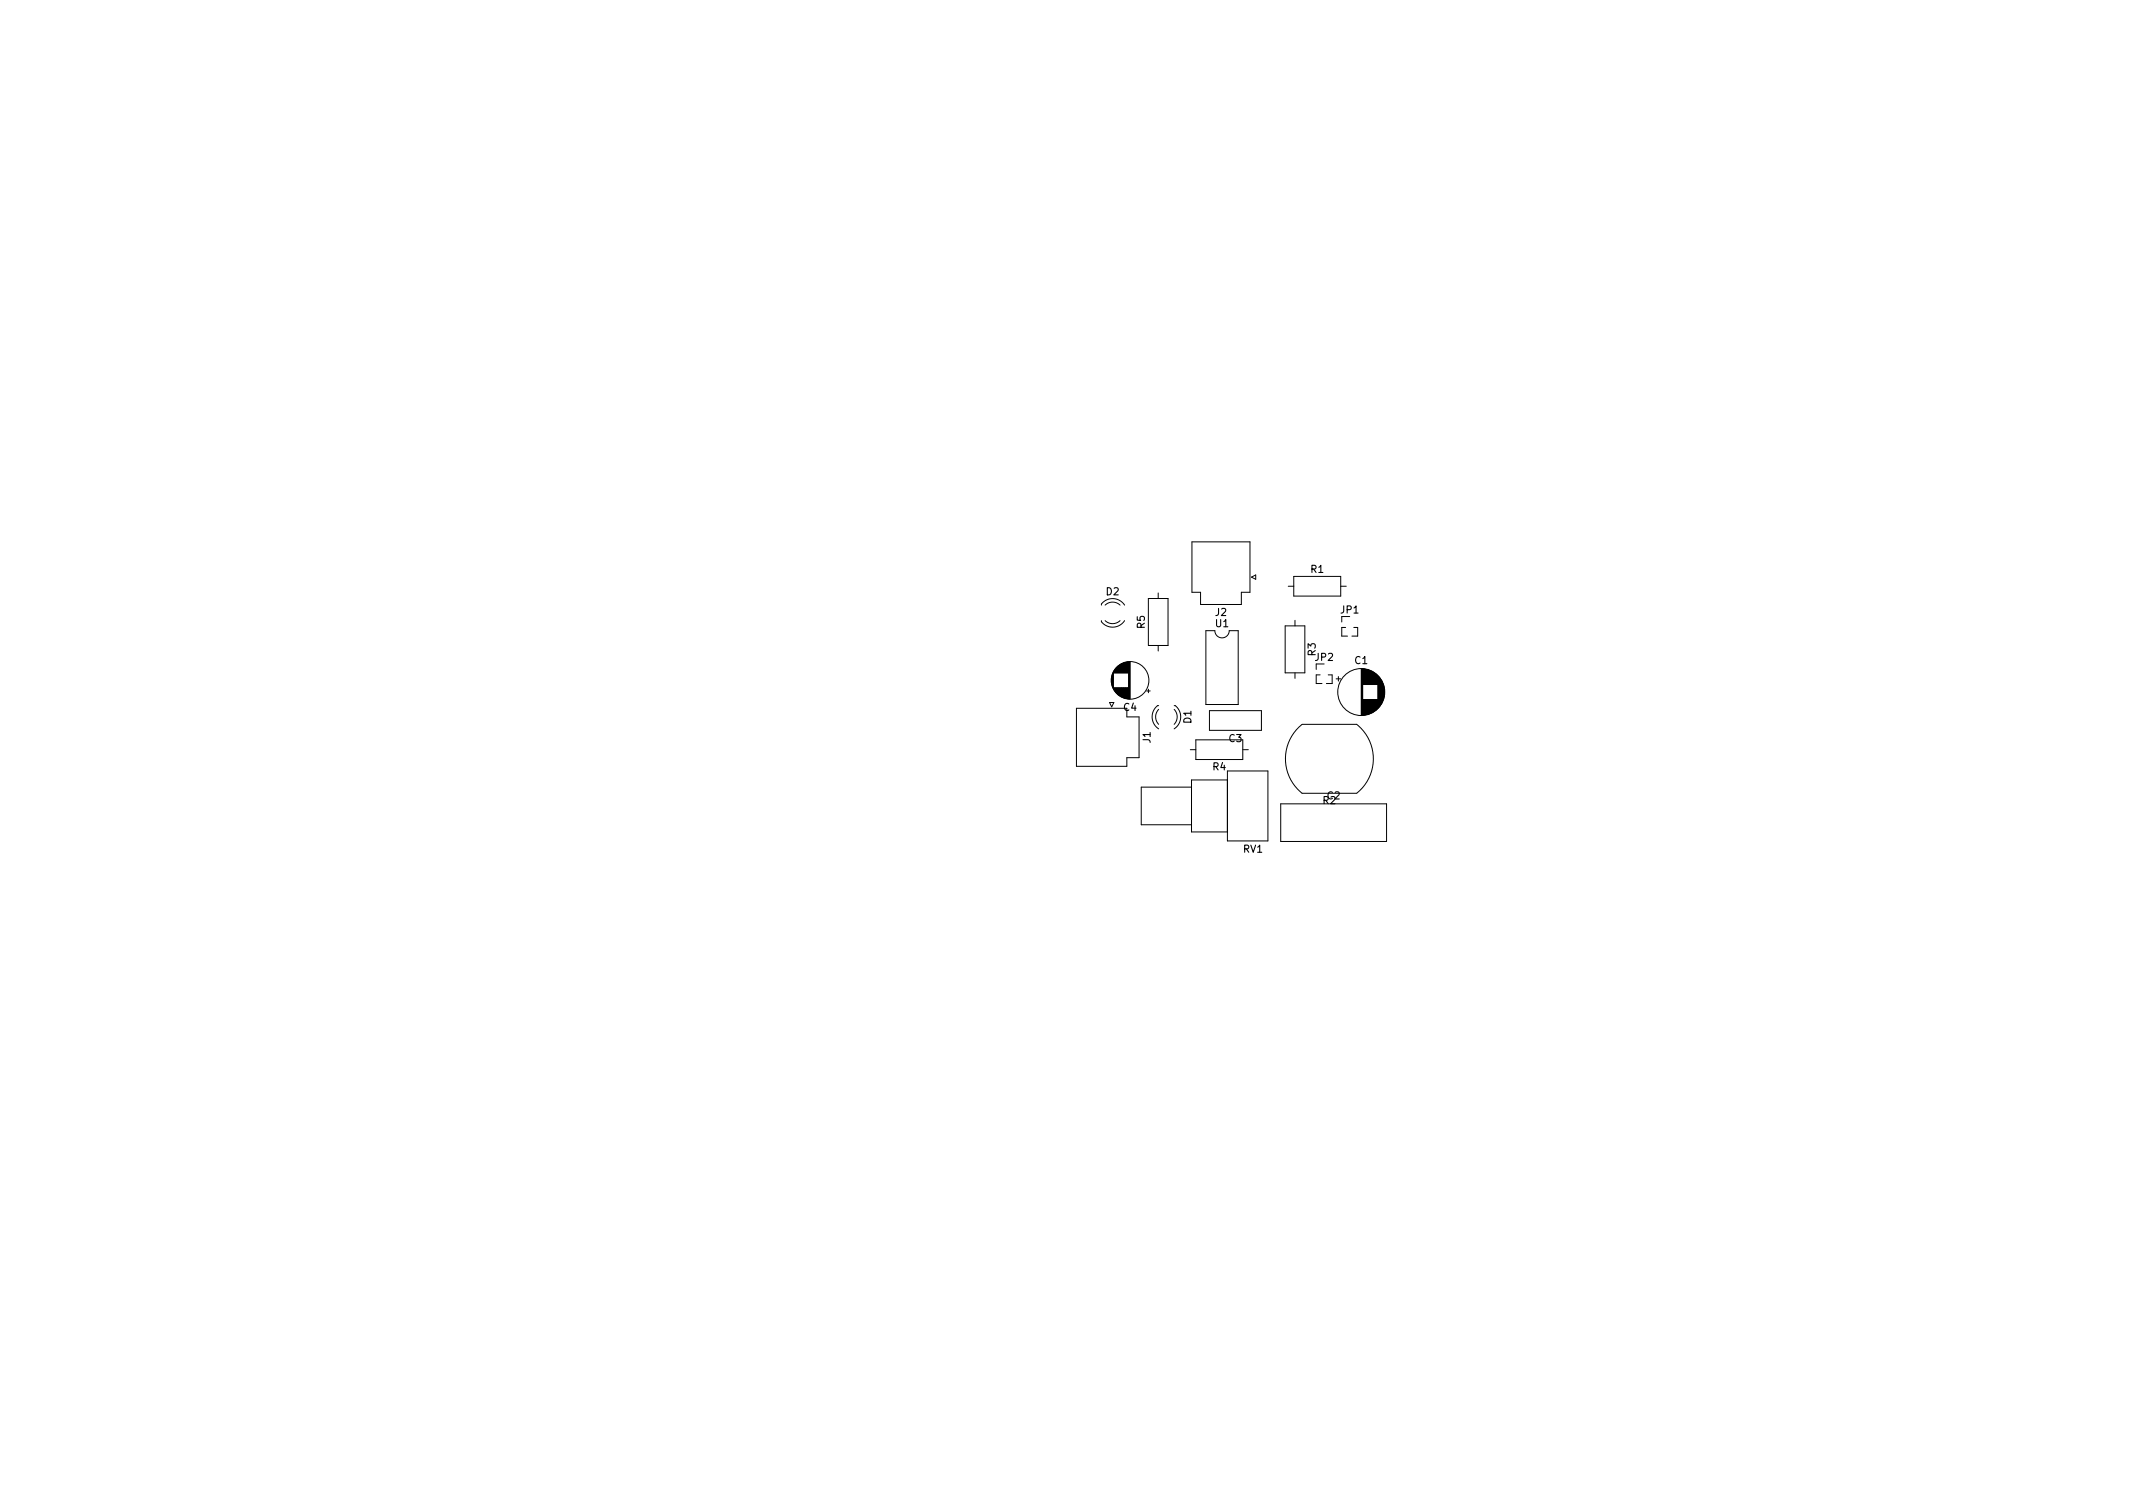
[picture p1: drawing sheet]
<svg xmlns="http://www.w3.org/2000/svg" width="297mm" height="210mm" viewBox="0 0 297 210" stroke-linecap="round" stroke-linejoin="round" font-family="sans-serif">
<defs><g id="words">
<g font-size="1.4">
<text x="154" y="82.9">D2</text>
<text x="182.5" y="79.8">R1</text>
<text x="159.4" y="87.5" transform="rotate(-90 159.4 87.5)">R5</text>
<text x="169.3" y="85.8">J2</text>
<text x="169.3" y="87.3">U1</text>
<text x="186.7" y="85.4">JP1</text>
<text x="183.2" y="92">JP2</text>
<text x="183.2" y="91.3" transform="rotate(-90 183.2 91.3)">R3</text>
<text x="188.7" y="92.5">C1</text>
<text x="156.5" y="99">C4</text>
<text x="165.9" y="100.7" transform="rotate(-90 165.9 100.7)">D1</text>
<text x="160.2" y="103.4" transform="rotate(-90 160.2 103.4)">J1</text>
<text x="168.9" y="107.3">R4</text>
<text x="171.2" y="103.3">C3</text>
<text x="184.2" y="112">R2</text>
<text x="184.8" y="111.3">C2</text>
<text x="173.1" y="118.7">RV1</text>
</g>
</g></defs>
<g fill="none" stroke="#000" stroke-width=".14">
<path d="M166 75.4h8.1v7.1h-1.2v1.7h-5.7v-1.7h-1.2zM149.9 98.6h7v1.2h1.7v5.7h-1.7v1.2h-7zM153.4 84.3a1.41 1.41 0 0 1 1.1-.9 1.99 1.99 0 0 1 2.1 .9M153.9 84.3a1.5 1.5 0 0 1 2.1 0M154.5 97.8h.6l-.3 .6zM154.8 94.5v.5M154.8 94.2v1.1M154.9 94.1v1.3M154.9 93.9v1.6M154.9 93.8v1.9M155 93.7v2M155 93.6v2.2"/>
<path d="M155.1 93.6v2.3M155.1 93.5v.2M155.1 95.8v.2M155.1 93.4v.3M155.1 95.8v.3M155.2 93.4v.3M155.2 95.8v.3M155.2 93.3v.4M155.2 95.8v.4M155.3 93.2v.5M155.3 95.8v.4M155.3 95.8v.5"/>
<path d="M155.3 93.1v.6M155.4 93.1v.6M155.4 95.8v.6M155.4 93v.7M155.5 93v.7M155.5 95.8v.7M155.5 92.9v.8M155.5 95.8v.8M155.6 92.9v.8M155.6 95.8v.8M155.6 92.8v.9M155.7 92.8v.9"/>
<path d="M155.7 95.8v.9M155.7 92.7v1M155.8 92.7v1M155.8 95.8v1M155.9 92.6v1.1M155.9 95.8v1M155.9 95.8v1.1M156 92.6v1.1M156 95.8v1.1M156 86.4a1.5 1.5 0 0 1-2.1 0M156 92.5v1.2M156.1 92.5v1.2"/>
<path d="M156.1 95.8v1.2M156.2 92.4v1.3M156.2 95.8v1.2M156.3 92.4v1.3M156.3 95.8v1.3M156.4 92.4v1.3M156.4 95.8v1.3M156.4 92.3v1.4M156.5 92.3v1.4M156.5 95.8v1.4M156.6 92.3v1.4M156.6 95.8v1.4"/>
<path d="M156.6 86.4a1.99 1.99 0 0 1-3.2 .2v-.2M156.7 92.3v1.4M156.7 95.8v1.4M156.7 92.2v1.5M156.8 92.2v1.5M156.8 95.8v1.4M156.8 95.8v1.5M156.9 92.2v1.5M156.9 95.8v1.5M157 92.2v1.5M157 95.8v1.5M157.1 92.2v1.5"/>
<path d="M157.1 95.8v1.5M157.2 92.2v5.1M157.3 92.2v5.1M157.4 92.2v5.1M159.7 96.2h.5M159.9 83.3h2.8v6.6h-2.8zM159.9 96v.5M161.3 82.6v.7M161.3 89.9v.7M161.4 98.8a1.5 1.5 0 0 0 0 2.1M161.4 98.3a1.44 1.44 0 0 0-.9 1.1 1.99 1.99 0 0 0 .9 2.1M163.5 98.8a1.5 1.5 0 0 1 0 2.1"/>
<path d="M163.5 98.3a1.41 1.41 0 0 1 .9 1.1 1.99 1.99 0 0 1-.9 2.1M167.9 87.8h1.3a1 1 0 0 0 1 1 1 1 0 0 0 1-1h1.2v10.3h-4.5zM168.4 99h7.3v2.7h-7.3zM174.3 80.4l.6-.3v.6zM179 87.1h2.7v6.6h-2.7zM179.4 81.6h.8M180.2 80.3h6.5v2.7h-6.5zM180.3 86.4v.7M180.3 93.7v.8M183.3 92.5v.7M183.8 94h-.5v1.2h.8M185 94h.5v1.2h-.8"/>
<path d="M186.1 94.5h.6M186.4 94.2v.6M186.7 81.6h.8M186.9 85.8v.8M187.4 87.4h-.5v1.2h.8M188.5 87.4h.6v1.2h-.8M189.6 93.1v6.5M189.7 93.1v6.5M189.8 93.1v6.5M189.8 93.1v2.2M189.8 97.4v2.2M189.9 93.1v2.2"/>
<path d="M189.9 97.4v2.2M189.9 93.2v2.1M190 93.2v2.1M190 97.4v2.2M190.1 93.2v2.1M190.1 97.4v2.2M190.1 97.4v2.1M190.2 93.2v2.1M190.2 97.4v2.1M190.3 93.2v2.1M190.3 97.4v2.1M190.4 93.2v2.1"/>
<path d="M190.4 97.4v2.1M190.4 93.3v2M190.5 93.3v2M190.5 97.4v2.1M190.5 97.4v2M190.6 93.3v2M190.6 97.4v2M190.7 93.3v2M190.7 97.4v2M190.8 93.4v1.9M190.8 97.4v2M190.8 97.4v1.9"/>
<path d="M190.9 93.4v1.9M190.9 97.4v1.9M191 93.4v1.9M191 97.4v1.9M191 93.5v1.8M191 97.4v1.8M191.1 93.5v1.8M191.1 97.4v1.8M191.2 93.5v1.8M191.2 97.4v1.8M191.2 93.6v1.7M191.2 97.4v1.7"/>
<path d="M191.3 93.6v1.7M191.3 97.4v1.7M191.4 93.7v1.6M191.4 97.4v1.7M191.4 97.4v1.6M191.5 93.8v1.5M191.5 97.4v1.6M191.5 97.4v1.5M191.6 93.8v1.5M191.6 97.4v1.5M191.6 93.9v1.4M191.6 97.4v1.4"/>
<path d="M191.7 93.9v1.4M191.7 97.4v1.4M191.8 94v1.3M191.8 97.4v1.3M191.8 94.1v1.2M191.9 94.1v4.5M192 94.2v4.3M192 94.3v4.2M192.1 94.3v4.1M192.1 94.4v4M192.2 94.4v3.9M192.2 94.5v3.8"/>
<path d="M192.2 94.5v3.7M192.3 94.6v3.5M192.4 94.7v3.3M192.4 94.8v3.1M192.4 94.9v3M192.5 94.9v2.9M192.5 95v2.7M192.6 95.1v2.5M192.6 95.2v2.3M192.6 95.3v2.1M192.7 95.4v1.9M192.7 95.6v1.6"/>
<path d="M192.8 95.7v1.3M192.8 96v.8M165.8 104.4h.7M165.9 109.6h-7v5.2h7M166.5 103h6.6v2.8h-6.6zM170.9 107.4h5.7v9.7h-5.7zM170.9 108.6h-5v7.2h5M173.1 104.4h.7M178.4 111.9h14.7v5.3h-14.7zM181.3 100.9a6.1 6.1 0 0 0 0 9.6h7.6M181.3 100.9h7.6a6.1 6.1 0 0 1 .1 9.5"/>
<circle cx="157.4" cy="94.7" r="2.62"/>
<circle cx="189.6" cy="96.4" r="3.3"/>
</g>
<use href="#words"/>
</svg>
